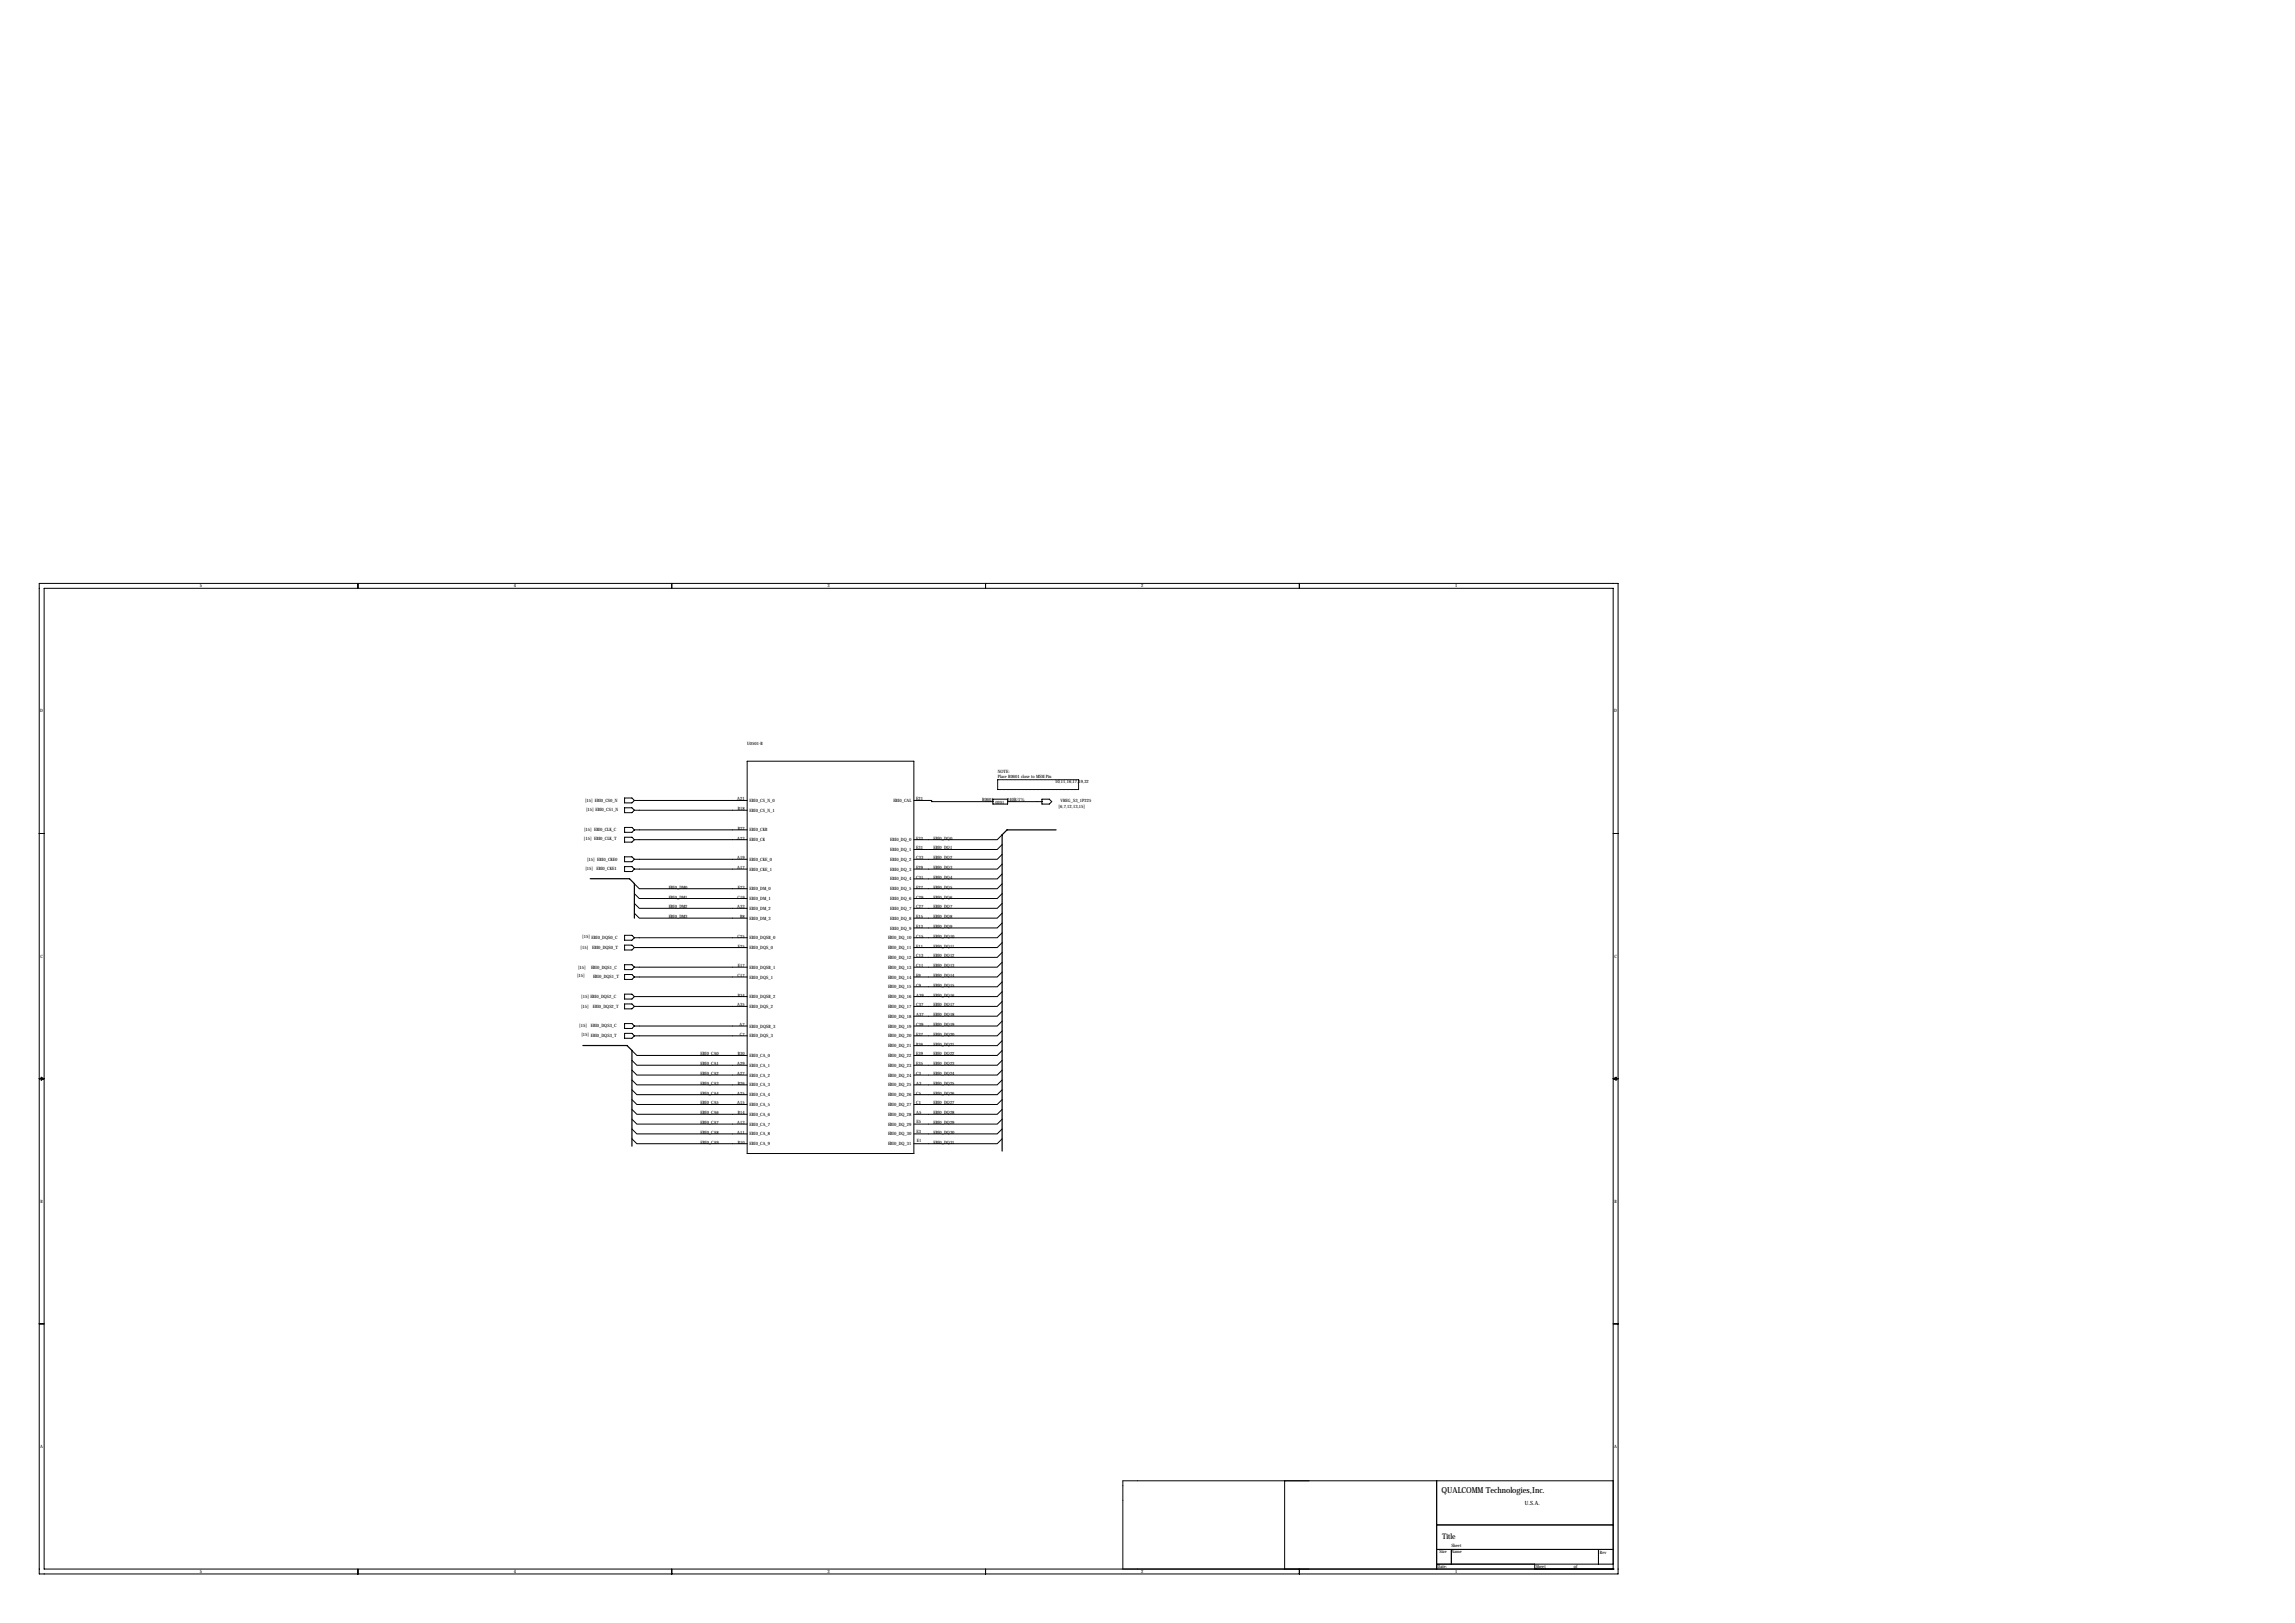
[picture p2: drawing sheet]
<svg xmlns="http://www.w3.org/2000/svg" width="1189mm" height="841mm" viewBox="0 0 1189 841" stroke-linecap="round" stroke-linejoin="round" font-family="sans-serif">
<defs><g id="words">
<text font-size="4.3" x="747" y="773">QUALCOMM Technologies,Inc.</text>
<text font-size="4" x="747" y="797">Title</text>
<text font-size="3" x="790" y="779">U.S.A.</text>
<g font-size="2.3">
<text x="104" y="304">5</text>
<text x="266" y="304">4</text>
<text x="429" y="304">3</text>
<text x="591" y="304">2</text>
<text x="754" y="304">1</text>
<text x="21" y="369">D</text>
<text x="836" y="369">D</text>
<text x="387" y="386">U0501-B</text>
<text x="517" y="400">NOTE:</text>
<text x="517" y="403">Place R0601 close to MSM Pin</text>
<text x="547" y="406">10,11,16,17,19,22</text>
<text x="303" y="415">[15] EBI0_CS0_N</text>
<text x="382" y="415">A21</text>
<text x="382" y="420">B18</text>
<text x="388" y="415">EBI0_CS_N_0</text>
<text x="463" y="415">EBI0_CAL</text>
<text x="475" y="415">E21</text>
<text x="509" y="415">R0601</text>
<text x="516" y="416">0201</text>
<text x="522" y="415">240R/1%</text>
<text x="548" y="419">[6,7,12,13,15]</text>
<text x="549" y="416">VREG_S3_1P225</text>
<text x="304" y="420">[15] EBI0_CS1_N</text>
<text x="388" y="420">EBI0_CS_N_1</text>
<text x="303" y="430">[15] EBI0_CLK_C</text>
<text x="382" y="430">B22</text>
<text x="388" y="431">EBI0_CKB</text>
<text x="302" y="435">[15] EBI0_CLK_T</text>
<text x="382" y="435">A23</text>
<text x="388" y="436">EBI0_CK</text>
<text x="461" y="436">EBI0_DQ_0</text>
<text x="475" y="435">E33</text>
<text x="484" y="435">EBI0_DQ0</text>
<text x="461" y="441">EBI0_DQ_1</text>
<text x="475" y="440">E31</text>
<text x="484" y="440">EBI0_DQ1</text>
<text x="304" y="446">[15] EBI0_CKE0</text>
<text x="382" y="445">A19</text>
<text x="388" y="446">EBI0_CKE_0</text>
<text x="461" y="446">EBI0_DQ_2</text>
<text x="475" y="445">C33</text>
<text x="484" y="445">EBI0_DQ2</text>
<text x="303" y="450">[15]</text>
<text x="309" y="451">EBI0_CKE1</text>
<text x="382" y="450">A17</text>
<text x="388" y="451">EBI0_CKE_1</text>
<text x="461" y="451">EBI0_DQ_3</text>
<text x="475" y="455">C31</text>
<text x="475" y="450">E29</text>
<text x="484" y="450">EBI0_DQ3</text>
<text x="484" y="455">EBI0_DQ4</text>
<text x="346" y="460">EBI0_DM0</text>
<text x="382" y="460">E23</text>
<text x="388" y="461">EBI0_DM_0</text>
<text x="461" y="461">EBI0_DQ_5</text>
<text x="461" y="456">EBI0_DQ_4</text>
<text x="475" y="460">E27</text>
<text x="484" y="460">EBI0_DQ5</text>
<text x="346" y="465">EBI0_DM1</text>
<text x="382" y="465">C19</text>
<text x="388" y="466">EBI0_DM_1</text>
<text x="461" y="466">EBI0_DQ_6</text>
<text x="475" y="465">C29</text>
<text x="484" y="465">EBI0_DQ6</text>
<text x="346" y="470">EBI0_DM2</text>
<text x="382" y="470">A33</text>
<text x="388" y="471">EBI0_DM_2</text>
<text x="461" y="471">EBI0_DQ_7</text>
<text x="475" y="470">C27</text>
<text x="484" y="470">EBI0_DQ7</text>
<text x="346" y="476">EBI0_DM3</text>
<text x="383" y="476">B8</text>
<text x="388" y="476">EBI0_DM_3</text>
<text x="461" y="476">EBI0_DQ_8</text>
<text x="475" y="476">E15</text>
<text x="484" y="476">EBI0_DQ8</text>
<text x="302" y="486">[15] EBI0_DQS0_C</text>
<text x="382" y="486">C25</text>
<text x="461" y="481">EBI0_DQ_9</text>
<text x="475" y="486">C15</text>
<text x="475" y="481">E13</text>
<text x="484" y="486">EBI0_DQ10</text>
<text x="484" y="481">EBI0_DQ9</text>
<text x="301" y="491">[15]</text>
<text x="307" y="492">EBI0_DQS0_T</text>
<text x="382" y="491">E25</text>
<text x="388" y="492">EBI0_DQS_0</text>
<text x="388" y="487">EBI0_DQSB_0</text>
<text x="460" y="492">EBI0_DQ_11</text>
<text x="460" y="487">EBI0_DQ_10</text>
<text x="475" y="491">E11</text>
<text x="484" y="491">EBI0_DQ11</text>
<text x="21" y="496">C</text>
<text x="460" y="497">EBI0_DQ_12</text>
<text x="475" y="496">C13</text>
<text x="484" y="496">EBI0_DQ12</text>
<text x="836" y="496">C</text>
<text x="299" y="502">[15]</text>
<text x="306" y="502">EBI0_DQS1_C</text>
<text x="382" y="501">E17</text>
<text x="388" y="502">EBI0_DQSB_1</text>
<text x="460" y="502">EBI0_DQ_13</text>
<text x="475" y="501">C11</text>
<text x="484" y="501">EBI0_DQ13</text>
<text x="299" y="506">[15]</text>
<text x="307" y="507">EBI0_DQS1_T</text>
<text x="382" y="506">C17</text>
<text x="388" y="507">EBI0_DQS_1</text>
<text x="460" y="507">EBI0_DQ_14</text>
<text x="475" y="506">E9</text>
<text x="484" y="506">EBI0_DQ14</text>
<text x="460" y="512">EBI0_DQ_15</text>
<text x="475" y="511">C9</text>
<text x="484" y="511">EBI0_DQ15</text>
<text x="301" y="517">[15] EBI0_DQS2_C</text>
<text x="382" y="521">A35</text>
<text x="382" y="516">B34</text>
<text x="388" y="517">EBI0_DQSB_2</text>
<text x="460" y="517">EBI0_DQ_16</text>
<text x="475" y="521">C37</text>
<text x="475" y="516">A39</text>
<text x="484" y="516">EBI0_DQ16</text>
<text x="484" y="521">EBI0_DQ17</text>
<text x="301" y="522">[15]</text>
<text x="307" y="522">EBI0_DQS2_T</text>
<text x="388" y="522">EBI0_DQS_2</text>
<text x="460" y="527">EBI0_DQ_18</text>
<text x="460" y="522">EBI0_DQ_17</text>
<text x="475" y="526">A37</text>
<text x="484" y="526">EBI0_DQ18</text>
<text x="300" y="532">[15]</text>
<text x="306" y="532">EBI0_DQS3_C</text>
<text x="383" y="531">A7</text>
<text x="388" y="532">EBI0_DQSB_3</text>
<text x="460" y="532">EBI0_DQ_19</text>
<text x="475" y="531">C39</text>
<text x="484" y="531">EBI0_DQ19</text>
<text x="301" y="537">[15] EBI0_DQS3_T</text>
<text x="383" y="537">C7</text>
<text x="388" y="537">EBI0_DQS_3</text>
<text x="460" y="537">EBI0_DQ_20</text>
<text x="475" y="537">E37</text>
<text x="484" y="537">EBI0_DQ20</text>
<text x="460" y="542">EBI0_DQ_21</text>
<text x="475" y="542">B36</text>
<text x="484" y="542">EBI0_DQ21</text>
<text x="363" y="547">EBI0_CA0</text>
<text x="363" y="552">EBI0_CA1</text>
<text x="382" y="552">A29</text>
<text x="382" y="547">B30</text>
<text x="388" y="547">EBI0_CA_0</text>
<text x="460" y="547">EBI0_DQ_22</text>
<text x="475" y="552">E35</text>
<text x="475" y="547">E39</text>
<text x="484" y="547">EBI0_DQ22</text>
<text x="484" y="552">EBI0_DQ23</text>
<text x="363" y="557">EBI0_CA2</text>
<text x="382" y="557">A27</text>
<text x="388" y="558">EBI0_CA_2</text>
<text x="388" y="553">EBI0_CA_1</text>
<text x="460" y="558">EBI0_DQ_24</text>
<text x="460" y="553">EBI0_DQ_23</text>
<text x="475" y="557">C3</text>
<text x="484" y="557">EBI0_DQ24</text>
<text x="363" y="562">EBI0_CA3</text>
<text x="382" y="562">B26</text>
<text x="388" y="563">EBI0_CA_3</text>
<text x="460" y="563">EBI0_DQ_25</text>
<text x="475" y="562">A3</text>
<text x="484" y="562">EBI0_DQ25</text>
<text x="363" y="567">EBI0_CA4</text>
<text x="382" y="567">A25</text>
<text x="388" y="568">EBI0_CA_4</text>
<text x="460" y="568">EBI0_DQ_26</text>
<text x="475" y="567">C5</text>
<text x="484" y="567">EBI0_DQ26</text>
<text x="363" y="572">EBI0_CA5</text>
<text x="382" y="572">A15</text>
<text x="388" y="573">EBI0_CA_5</text>
<text x="460" y="573">EBI0_DQ_27</text>
<text x="475" y="572">C1</text>
<text x="484" y="572">EBI0_DQ27</text>
<text x="363" y="577">EBI0_CA6</text>
<text x="382" y="577">B14</text>
<text x="388" y="578">EBI0_CA_6</text>
<text x="460" y="578">EBI0_DQ_28</text>
<text x="475" y="577">A5</text>
<text x="475" y="581">E5</text>
<text x="484" y="577">EBI0_DQ28</text>
<text x="363" y="582">EBI0_CA7</text>
<text x="363" y="587">EBI0_CA8</text>
<text x="382" y="587">A11</text>
<text x="382" y="582">A13</text>
<text x="388" y="583">EBI0_CA_7</text>
<text x="460" y="583">EBI0_DQ_29</text>
<text x="475" y="587">E3</text>
<text x="484" y="582">EBI0_DQ29</text>
<text x="484" y="587">EBI0_DQ30</text>
<text x="363" y="592">EBI0_CA9</text>
<text x="382" y="592">B10</text>
<text x="388" y="593">EBI0_CA_9</text>
<text x="388" y="588">EBI0_CA_8</text>
<text x="460" y="593">EBI0_DQ_31</text>
<text x="460" y="588">EBI0_DQ_30</text>
<text x="475" y="592">E1</text>
<text x="484" y="592">EBI0_DQ31</text>
<text x="21" y="623">B</text>
<text x="836" y="623">B</text>
<text x="21" y="750">A</text>
<text x="836" y="750">A</text>
<text x="752" y="801">Sheet</text>
<text x="746" y="805">Size</text>
<text x="752" y="804">Name</text>
<text x="829" y="805">Rev</text>
<text x="104" y="815">5</text>
<text x="266" y="815">4</text>
<text x="429" y="815">3</text>
<text x="591" y="815">2</text>
<text x="745" y="812">Date:</text>
<text x="754" y="815">1</text>
<text x="796" y="812">Sheet</text>
<text x="815" y="812">of</text>
</g>
</g></defs>
<g fill="none" stroke="#000" stroke-width=".52">
<path d="M20 302h818v513h-818zM23 305h813v508h-813zM185 302v3M348 302v3M511 302v3M673 302v3M387 394h86v203h-86zM324 413h3l2 2-2 1h-3zM324 418h3l2 2-2 1h-3zM329 415h58M329 420h58M473 415h10h31"/>
<path d="M514 414h8v2h-8zM522 415h18M540 414h4l1 1-1 1h-4zM20 432h3M324 429h3l2 1-2 1h-3zM324 434h3l2 1-2 1h-3zM329 435h58M329 430h58M519 437l-2 3h-44M519 432l-2 3h-44M836 432h2M324 444h3l2 1-2 1h-3z"/>
<path d="M324 449h3l2 1-2 1h-3zM329 458l2 2h56M329 450h58M329 445h58M519 458l-2 2h-44M519 453l-2 2h-44M519 448l-2 2h-44M519 443l-2 2h-44M329 463l2 2h56M329 468l2 2h56M329 473l2 3h56M519 478l-2 3h-44"/>
<path d="M519 473l-2 3h-44M519 468l-2 2h-44M519 463l-2 2h-44M324 490h3l2 1-2 1h-3zM324 484h3l2 2-2 1h-3zM324 500h3l2 1-2 1h-3zM329 491h58M329 486h58M519 498l-2 3h-44M519 493l-2 3h-44M519 488l-2 3h-44M519 483l-2 3h-44"/>
<path d="M324 505h3l2 1-2 1h-3zM324 515h3l2 1-2 1h-3zM329 516h58M329 506h58M329 501h58M519 519l-2 2h-44M519 514l-2 2h-44M519 509l-2 2h-44M519 504l-2 2h-44M324 520h3l2 1-2 2h-3zM324 530h3l2 1-2 2h-3zM324 535h3l2 2-2 1h-3z"/>
<path d="M329 537h58M329 531h58M329 521h58M519 539l-2 3h-44M519 534l-2 3h-44M519 529l-2 2h-44M519 524l-2 2h-44M20 559h3M21 558l2 1h-2zM327 544l3 3h57M327 549l3 3h57M327 554l3 3h57"/>
<path d="M327 559l3 3h57M519 559l-2 3h-44M519 554l-2 3h-44M519 549l-2 3h-44M519 544l-2 3h-44M836 559h2M836 559l1-1v1zM327 564l3 3h57M327 570l3 2h57M327 575l3 2h57M327 580l3 2h57M519 580l-2 2h-44"/>
<path d="M519 575l-2 2h-44M519 570l-2 2h-44M519 564l-2 3h-44M327 590l3 2h57M327 585l3 2h57M519 590l-2 2h-44M519 585l-2 2h-44M20 686h3M836 686h2M665 767v46M744 767v46M836 767h-254v46"/>
<path d="M744 790h92M185 813v2M348 813v2M511 813v2M673 813v2M744 803h92M744 810h92M752 803v7M795 813h.1M795 810v3M828 803v7M836 813h.1"/>
</g>
<path d="M517 409v-5M517 404h42M559 404v5M559 409h-42" fill="none" stroke="#000" stroke-width=".52" stroke-dasharray=".4 .4"/>
<path d="M547 430h-25l-3 2v164M306 455h20l3 3v18M302 542h23l2 2v50" fill="none" stroke="#000" stroke-width=".63"/>
<use href="#words"/>
</svg>
